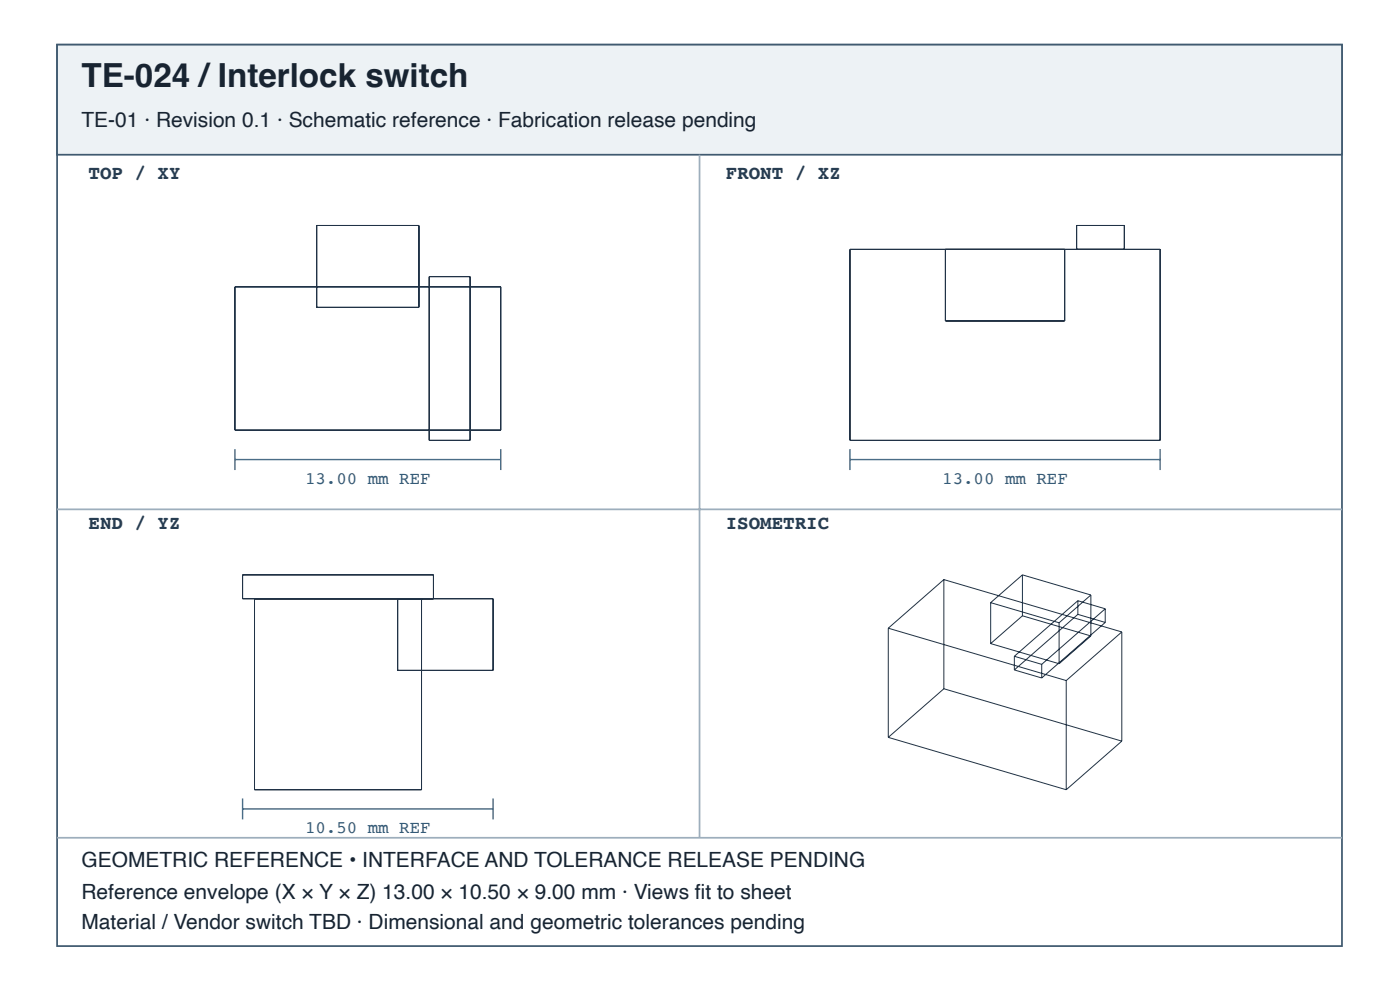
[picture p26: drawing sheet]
<svg xmlns="http://www.w3.org/2000/svg" width="297mm" height="210mm" viewBox="0 0 297 210" stroke-linecap="round" stroke-linejoin="round" font-family="sans-serif">
<defs><g id="words">
<text font-size="7" fill="#182431" x="17.3" y="18.4">TE-024 /Interlock switch</text>
<g font-size="4.4" fill="#182431">
<text x="17.3" y="26.9">TE-01 · Revision 0.1 · Schematic reference · Fabrication release pending</text>
<text x="17.3" y="183.9">GEOMETRIC REFERENCE • INTERFACE AND TOLERANCE RELEASE PENDING</text>
<text x="17.3" y="190.6">Reference envelope (X × Y × Z) 13.00 × 10.50 × 9.00 mm · Views fi t to sheet</text>
<text x="17.3" y="196.9">Material / Vendor switch TBD · Dimensional and geometric tolerances pending</text>
</g>
<g font-size="4.1" fill="#263d52">
<text x="18.8" y="38">TOP / XY</text>
<text x="154" y="38">FRONT / XZ</text>
<text x="18.8" y="112.1">END / YZ</text>
<text x="154" y="112.1">ISOMETRIC</text>
</g>
<g font-size="3.7" fill="#335b78">
<text x="64.7" y="102.6">13.00 mm REF</text>
<text x="199.9" y="102.6">13.00 mm REF</text>
<text x="64.7" y="176.7">10.50 mm REF</text>
</g>
</g></defs>
<path d="M12.1 9.5h272.6v191.1h-272.6z" fill="none" stroke="#405a70" stroke-width=".37"/>
<path d="M12.1 9.5h272.6v23.3h-272.6z" fill="#edf2f5"/>
<path d="M12.1 9.5h272.6v23.3h-272.6z" fill="none" stroke="#405a70" stroke-width=".37"/>
<path d="M148.4 32.8v144.8M12.1 108h272.6M12.1 177.6h272.6" fill="none" stroke="#9daebc" stroke-width=".37"/>
<g fill="none" stroke="#203246" stroke-width=".21">
<path d="M67.2 47.8h21.7v17.4h-21.7zM91.1 58.7h8.6v34.7h-8.6zM180.3 52.9h65.8v40.5h-65.8zM200.6 52.9v15.2h25.3v-15.2M228.4 52.9v-5.1h10.1v5.1M49.8 60.8h56.4v30.4h-56.4zM54 126.9v40.5h35.4v-40.5M84.4 126.9v15.2h20.2v-15.2h-53.1v-5h40.5v5M188.4 133.2v23.1M188.4 133.2l37.8 11.1M200.2 122.9l-11.8 10.3M200.2 122.9v23.1"/>
<path d="M200.2 122.9l37.8 11.1M210.2 127.8v8.6M210.2 136.4l14.5 4.3M210.2 127.8l14.5 4.2M215.2 139.1v2.9M215.2 139.1l5.8 1.7M216.9 121.9l-6.7 5.9M216.9 121.9v8.7M216.9 130.6l-6.7 5.8M216.9 130.6l14.5 4.2M216.9 121.9l14.5 4.2M224.7 132v8.7"/>
<path d="M228.7 127.4l-13.5 11.7M228.7 127.4v2.9M228.7 130.3l-13.5 11.7M228.7 130.3l5.8 1.7M228.7 127.4l5.8 1.7M231.4 126.1l-6.7 5.9M231.4 126.1v8.7M231.4 134.8l-6.7 5.9M234.5 129.1l-13.5 11.7M234.5 129.1v2.9M234.5 132l-13.5 11.7M238 134l-11.8 10.3"/>
<path d="M238 134v23.1M188.4 156.3l37.8 11.1M200.2 146l-11.8 10.3M200.2 146l37.8 11.1M215.2 142l5.8 1.7M221 140.8v2.9M226.2 144.3v23.1M238 157.1l-11.8 10.3"/>
</g>
<path d="M49.8 95.2v4.5M49.8 97.4h56.4M106.2 95.2v4.5M180.3 97.4h65.8M180.3 95.2v4.5M246.1 95.2v4.5M51.5 169.3v4.4M51.5 171.5h53.1M104.6 169.3v4.4" fill="none" stroke="#466b86" stroke-width=".3"/>
<use href="#words"/>
</svg>
